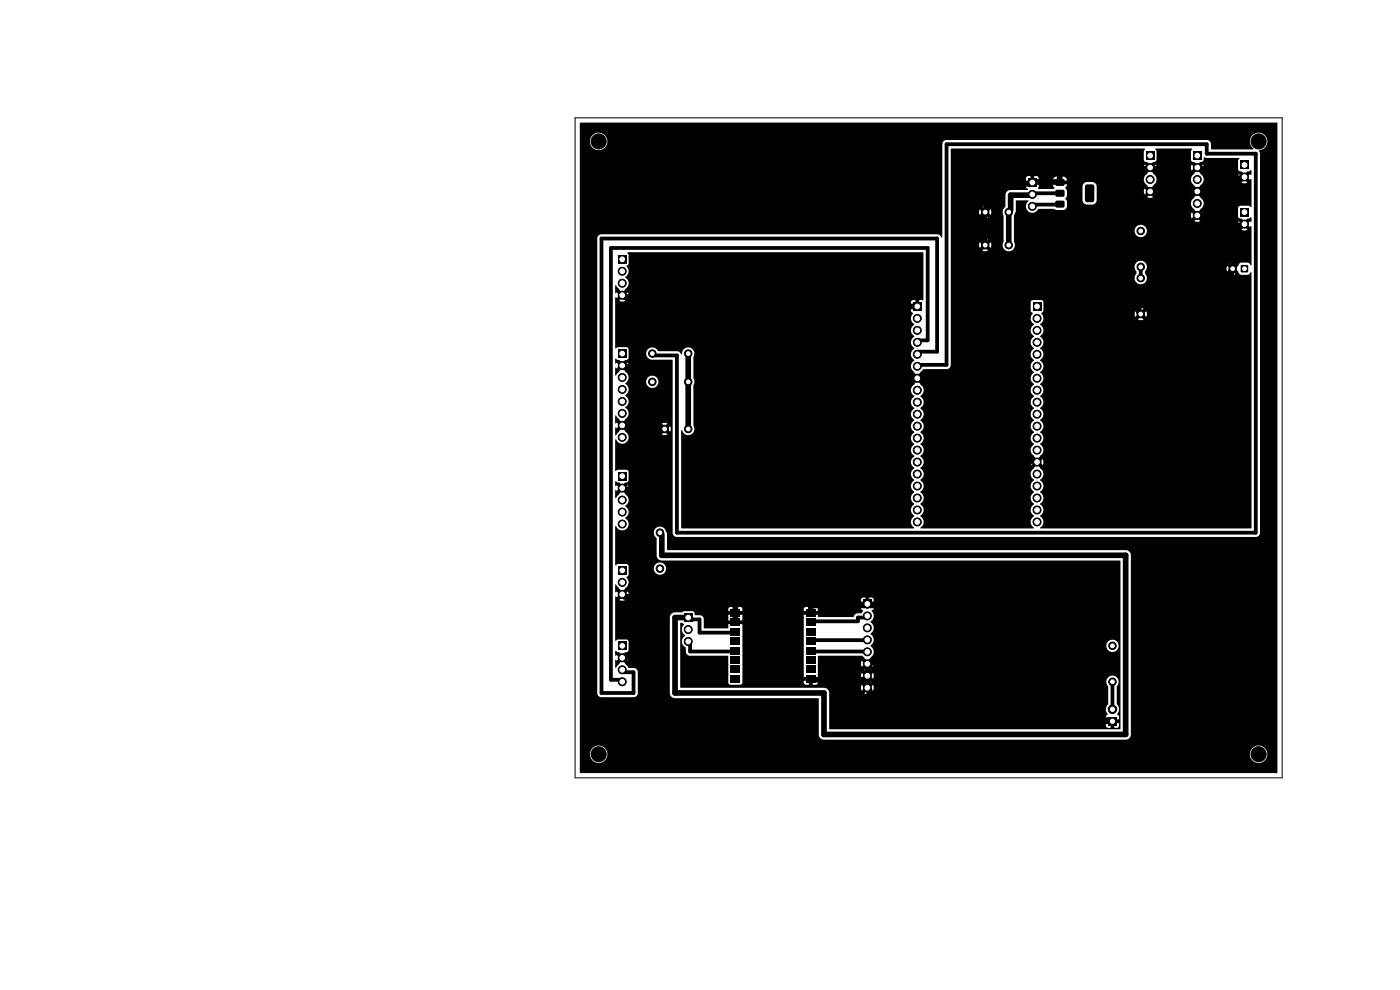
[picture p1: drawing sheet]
<svg xmlns="http://www.w3.org/2000/svg" width="297mm" height="210mm" viewBox="0 0 297 210" stroke-linecap="round" stroke-linejoin="round" font-family="sans-serif">
<g fill="#000">
<path d="M123.1 26h147.8l.1 3.9h-2.1l-.1-.3a1.89 1.89 0 0 0-2.9-1.1 1.89 1.89 0 0 0 0 3.1l-8.9 .1-.2-1.5-.7-.5-127.2 .2a1.85 1.85 0 0 0-2.9-1.5 1.85 1.85 0 0 0 0 3.2 1.85 1.85 0 0 0 2.9-1.5v-.2h71.4l-.4 .6v19.8l-.2 .1a.97 .97 0 0 0-1-.7h-71.2l-.6 .3-.2 .5v96.6a.9 .9 0 0 0 .8 .8h7l.5-.2 .3-.6v-4.6a.91 .91 0 0 0-.8-.8h-1.2l-1.3-1.6-1.3 1.5h-.2v-1.6h.2l.1 .2 .6-.7-.6-.6-.1 .2h-.2v-1l.9 .3 .6 .6 .6-.6a.6 .6 0 0 0 .8-.5l-.1-1.9-.2-.3-2-.1-.5 .3-.1-.1v-9.2l.1-.1 .2 .2 .6-.6-.6-.6-.1 .1h-.2v-1.6h.2l1.3 1.5 .6-.7a1.59 1.59 0 0 0 .3-2.4l.4-.4 .1-1.9-.2-.3-.3-.2h-1.8l-.5 .3-.1-.1v-8.1l.2-.1a1.38 1.38 0 0 0 2.2 .6 1.38 1.38 0 0 0-.3-2.3 1.48 1.48 0 0 0 0-2.5 1.5 1.5 0 0 0 0-2.6l-.6-.7-1.3 1.5h-.2v-1.6h.2l.1 .2 .6-.7-.6-.6-.1 .2h-.2v-1l.9 .3 .6 .6 .7-.6a.54 .54 0 0 0 .7-.5l-.1-1.9-.2-.3-2-.1-.6 .3v-6.6l.2-.1a1.39 1.39 0 0 0 2.2 .6 1.39 1.39 0 0 0-.3-2.3l-.6-.7-1.3 1.5h-.2v-1.6h.2l.1 .2 .6-.7-.6-.6-.1 .2h-.2v-1.6l.2-.1 1.3 1.6 .6-.7a1.67 1.67 0 0 0 .6-2l-.6-.6a1.48 1.48 0 0 0 0-2.5 1.48 1.48 0 0 0 0-2.5 1.5 1.5 0 0 0 0-2.6l-.6-.7-1.3 1.5h-.2v-1.6h.2l.1 .2 .6-.7-.6-.6-.1 .2h-.2v-1l.9 .3 .6 .6 .7-.6a.54 .54 0 0 0 .7-.5l-.1-1.9-.2-.3-2-.1-.5 .3-.1-.1v-10.6l.1-.2 .2 .2 .6-.6-.6-.6-.1 .2h-.2v-1.6l.2-.1 1.3 1.6 .6-.7a1.49 1.49 0 0 0 0-2.6 1.57 1.57 0 0 0 .3-2.4l.5-.5-.1-1.9-.2-.4 .1-.1h62.6l.1 .1v8.9h-62.5l-.2-.5-.7 .6a.5 .5 0 0 0-.8-.4 .5 .5 0 0 0 0 .8 .5 .5 0 0 0 .8-.3l.1-.1 .6 .6 .2-.7h62.5v1.2h-.9v1l-.3-.2-.5 .1v-.9l-.8 .1h-60.8l-.6-.6-.6 .6 .5 .2 .7-.2h60.8l-.1 .8h1l-.2 .3 .2 .5h-1v.7l.4 .4a1.45 1.45 0 0 0 .3 2.3 1.48 1.48 0 0 0 0 2.5 1.48 1.48 0 0 0 0 2.6 1.48 1.48 0 0 0 0 2.5 1.5 1.5 0 0 0 0 2.6l.6 .7 1.2-1.4h5.1l.5-.2 .3-.6 .1-46h41l.1 .2-.2 .4v2l.2 .2 .5 .1 .6 .6 .7-.6a.54 .54 0 0 0 .7-.5l-.1-1.9-.2-.4 .1-.1h7.6l.1 .2-.2 .4v1.8a.62 .62 0 0 0 .7 .5l.6 .6 .7-.6a.54 .54 0 0 0 .7-.5l.1-.5 .4 .1 7 .1-.2 .4v1.4h-7.3l-.2-.5-.6 .6-.1-.2a.55 .55 0 0 0-.6-.2 .55 .55 0 0 0-.5 .4l-.6-.6-.1 .5h-7.3l-.2-.5-.7 .6a.54 .54 0 0 0-.6-.5 .54 .54 0 0 0-.5 .5l-.6-.6-.1 .5 .1 .8 .7-.7a.5 .5 0 0 0 .5 .5 .5 .5 0 0 0 .5-.5l.7 .7 .2-.8h7.3l.1 .8 .7-.7a.5 .5 0 0 0 .5 .5 .5 .5 0 0 0 .5-.5l.7 .7 .2-.8h7.3l.1 .8 .6 .2 .6 .6 .6-.6 .8-.3 .1 1h-.2l-.1-.2-.7 .6a.54 .54 0 0 0-.6-.5 .54 .54 0 0 0-.5 .5l-.6-.6-.1 .5v.6h-7.3l-.2-.6-1.2-1.3-.6 .8a1.44 1.44 0 0 0-.7 1.1h-7.3l-.2-.6-1.2-1.3-.6 .8a1.4 1.4 0 0 0-.7 1.3h-16.4a.92 .92 0 0 0-1-.7v.8h-.8v-.8h-.6l-.4 .3h-3.1l-.3-.4-.7-.1v1h1v-.5h3.1l-.1 .5 19.3-.1 .1 .6 .7 .7h-10.8l-.1-.1a1 1 0 0 0-.9-.8h-1.2l-.6 .3-.2 .5v1.1h-3.3l-.4-.6 .4-.8h-3l.3 .7-.2 .3h-3.2l-.1-.1 .2-.9h-1.1a.53 .53 0 0 0 .1-.8 .53 .53 0 0 0-.8 0v-1l-.8 .2-.1 .8h1l-.2 .3 .2 .5h-1v.6l.4 .4-.1 .2h-3.7a1.1 1.1 0 0 0-1 1v2.5h-3.7l-.5-.1-.7 .1 .6 .6 .6-.6h3.7l-.4 .5-.2 .6h-2.4l-.1-.5-.6 .5-.2-.1a.4 .4 0 0 0-.5-.2 .4 .4 0 0 0-.3 .4l-.8-.6-.1 .5 .1 .7 .6-.6 .2 .1a.4 .4 0 0 0 .5 .3 .4 .4 0 0 0 .3-.5h.2l.6 .7 .1-.7h2.4l.2 .8v.5h-3.3l-.6-.6-.6 .6 .5 .1 .7-.1h3.3v4.6h-3.3l-.5-.1-.7 .1 .6 .6 .6-.6h3.3l-.2 1.1h-2.4l-.1-.5-.6 .5h-.2a.4 .4 0 0 0-.4-.3 .4 .4 0 0 0-.4 .4l-.8-.6-.1 .5 .1 .7 .6-.6 .2 .1a.4 .4 0 0 0 .5 .3 .4 .4 0 0 0 .3-.5h.2l.6 .7 .1-.7h2.4a1.29 1.29 0 0 0 .7 1.3h-3.8l-.6-.6-.6 .6 .5 .1 .7-.1h3.9a1.32 1.32 0 0 0 1.5-.4 1.32 1.32 0 0 0 .1-1.5v-5.6l.4-1v-2.1l2.6-.1 .1 .2a1.39 1.39 0 0 0 0 2.2 1.39 1.39 0 0 0 2.1-.6h3.3l.5 .2 1.5 .1a.87 .87 0 0 0 .8-.8l-.1-1-.3-.6 .3-.7 .1-1h3.3v2a.99 .99 0 0 0 .9 .9h1.2a1 1 0 0 0 .9-.9v-3h10.8l.5 .6 1.2-1.3 .2-.8h7.3a1.47 1.47 0 0 0 .7 1.3l.6 .8 1.2-1.3 .2-.8h7.3l.1 .2 .7-.7a.5 .5 0 0 0 .5 .5 .5 .5 0 0 0 .5-.5l.7 .7 .1-.2h.2v.7h-.9l-.6-.6-.6 .6 .5 .2 1.6-.2v1.8h-10.1l-.2-.5-.6 .6-.1-.2a.55 .55 0 0 0-.6-.3 .55 .55 0 0 0-.5 .5l-.6-.6-.1 .5h-7.3l-.2-.5-.7 .6a.54 .54 0 0 0-.6-.5 .54 .54 0 0 0-.5 .5l-.6-.6-.1 .5 .1 .7 .7-.6a.5 .5 0 0 0 .5 .5 .5 .5 0 0 0 .5-.5l.7 .6 .2-.7h7.3l.1 .7 .7-.6a.5 .5 0 0 0 .5 .5 .5 .5 0 0 0 .5-.5l.7 .6 .2-.7h10.1v2.6h-10.1l-.2-.6-1.2-1.3-.6 .6h-8.8l-.6-.6-.6 .6 .5 .2 .7-.2h8.8a1.59 1.59 0 0 0-.3 2.4l.9 .9 1.2-1.2 .2-.8h10.1l-.1 .8-.5-.3h-1.8l-.3 .2-.1 .3v1.5h-7.3l-.2-.5-.6 .5-.1-.1a.55 .55 0 0 0-.6-.3 .55 .55 0 0 0-.5 .5l-.6-.6-.1 .5 .1 .7 .7-.6a.5 .5 0 0 0 .5 .5 .5 .5 0 0 0 .5-.6l.7 .7 .2-.7h7.3a.64 .64 0 0 0 .7 .8l.5 .5h-9.3l-.6-.6-.6 .6 .5 .1 .7-.1 9.4 .1 .6-.6 .8-.3 .1 1h-.2l-.1-.2-.7 .6a.54 .54 0 0 0-.6-.5 .54 .54 0 0 0-.5 .5l-.6-.6-.1 .5 .1 .8 .7-.7a.5 .5 0 0 0 .5 .5 .5 .5 0 0 0 .5-.5l.7 .7 .1-.2h.2v.7h-.9l-.6-.6-.6 .6a1.32 1.32 0 0 0 1.2 0h.9v.2h-22.2v-.2a1.3 1.3 0 0 0-2.1-.7 1.3 1.3 0 0 0 .3 2.2 1.3 1.3 0 0 0 1.8-1.3h22.2v7.3l-.2 .1-.3-.4-.4-.2h-1.2l-.4 .1-1.6-.1-.5 .1 .6 .6 .6-.6h.9l-.3 .6-.6 .5h-.2a.4 .4 0 0 0-.4-.3 .4 .4 0 0 0-.4 .4l-.8-.6v.1h-17v-.2a1.32 1.32 0 0 0-2-.8 1.32 1.32 0 0 0-.2 2.1v.4a1.32 1.32 0 0 0 0 1.9 1.32 1.32 0 0 0 1.9 0 1.32 1.32 0 0 0-.1-1.9v-.4l.3-.5 .1-.6h17l-.1 .6 .1 .5 .6-.6 .2 .1a.4 .4 0 0 0 .5 .3 .4 .4 0 0 0 .3-.5h.2l.9 1.3h-.9l-.6-.6-.6 .6 .5 .1 1.6-.1 .4 .1h1.2l.4-.2 .3-.4 .2 .1v6.3h-44.1l-.4-.4-1.9-.1-.4 .4v1.9l.4 .5a1.52 1.52 0 0 0 .3 2.4 1.48 1.48 0 0 0 0 2.5 1.48 1.48 0 0 0 0 2.6 1.48 1.48 0 0 0 0 2.5 1.48 1.48 0 0 0 0 2.6l-.6 .5-.1 .6h-22.7l-.2-.5-.7 .6a.54 .54 0 0 0-.6-.5 .54 .54 0 0 0-.5 .5l-.6-.6-.1 .5 .1 .8 .7-.7a.5 .5 0 0 0 .5 .5 .5 .5 0 0 0 .5-.5l.7 .7 .2-.8h22.7a1.65 1.65 0 0 0 .7 1.4 1.48 1.48 0 0 0 0 2.5 1.48 1.48 0 0 0 0 2.6 1.48 1.48 0 0 0 0 2.5 1.48 1.48 0 0 0 0 2.6 1.48 1.48 0 0 0 0 2.5 1.5 1.5 0 0 0 0 2.6l.6 .7 .6-.7a1.49 1.49 0 0 0 0-2.6 1.48 1.48 0 0 0 0-2.5 1.48 1.48 0 0 0 0-2.6 1.48 1.48 0 0 0 0-2.5 1.48 1.48 0 0 0 0-2.5 1.48 1.48 0 0 0 0-2.6 1.48 1.48 0 0 0 0-2.5 1.48 1.48 0 0 0 0-2.6 1.48 1.48 0 0 0 0-2.5 1.48 1.48 0 0 0 0-2.5 1.48 1.48 0 0 0 0-2.6 1.57 1.57 0 0 0 .3-2.4l.4-.4 .1-1.9h44.1v1.4h-22.9l-.5-.2-.7 .2 .6 .6 .6-.6h22.9v1h-22.2l-.1-.5-.6 .6-.2-.1a.4 .4 0 0 0-.5-.3 .4 .4 0 0 0-.3 .4l-.8-.6-.1 .5 .1 .7 .6-.6 .2 .1a.4 .4 0 0 0 .5 .3 .4 .4 0 0 0 .3-.4h.2l.6 .6 .1-.7h22.2v1.3h-22.9l-.6-.6-.6 .6 .5 .1 .7-.1h22.9v30.1h-44.1l-.2-.5-.6 .6-.1-.2a.55 .55 0 0 0-.6-.3 .55 .55 0 0 0-.5 .5l-.6-.6-.1 .5 .1 .7 .7-.6a.5 .5 0 0 0 .5 .5 .5 .5 0 0 0 .5-.5l.7 .6 .2-.7h44.1l-.1 14.2-44.7-.1a1.5 1.5 0 0 0-.1-2.5 1.48 1.48 0 0 0 0-2.6 1.48 1.48 0 0 0 0-2.5 1.48 1.48 0 0 0 0-2.6 1.5 1.5 0 0 0 0-2.5l-.6-.7-.6 .7a1.49 1.49 0 0 0 0 2.5 1.48 1.48 0 0 0 0 2.6 1.48 1.48 0 0 0 0 2.5 1.48 1.48 0 0 0 0 2.5 1.53 1.53 0 0 0-.1 2.6h-24a1.5 1.5 0 0 0-.1-2.5 1.48 1.48 0 0 0 0-2.6 1.48 1.48 0 0 0 0-2.5 1.48 1.48 0 0 0 0-2.6 1.48 1.48 0 0 0 0-2.5 1.48 1.48 0 0 0 0-2.5 1.48 1.48 0 0 0 0-2.6 1.48 1.48 0 0 0 0-2.5 1.48 1.48 0 0 0 0-2.6 1.48 1.48 0 0 0 0-2.5 1.48 1.48 0 0 0 0-2.5 1.5 1.5 0 0 0 0-2.6l-.6-.7-.6 .7a1.49 1.49 0 0 0 0 2.5 1.48 1.48 0 0 0 0 2.6 1.48 1.48 0 0 0 0 2.5 1.48 1.48 0 0 0 0 2.6 1.48 1.48 0 0 0 0 2.5 1.48 1.48 0 0 0 0 2.5 1.48 1.48 0 0 0 0 2.6 1.48 1.48 0 0 0 0 2.5 1.48 1.48 0 0 0 0 2.6 1.48 1.48 0 0 0 0 2.5 1.48 1.48 0 0 0 0 2.5 1.53 1.53 0 0 0-.1 2.6l-49.3 .1-.1-20.7 .1-.1a1.35 1.35 0 0 0 1.9 .9 1.35 1.35 0 0 0 .6-1.9v-8.6a1.37 1.37 0 0 0 0-1.4v-4.6a1.33 1.33 0 0 0-.9-2 1.33 1.33 0 0 0-1.6 1.5l-.4-.5-.5-.2h-4a1.34 1.34 0 0 0-1.7-.8 1.34 1.34 0 0 0-.9 1.7 1.34 1.34 0 0 0 1.6 .9h3.9l.1 1.1h-9.3l-.2-.5-.6 .6-.1-.2a.5 .5 0 0 0-.9-.1 .5 .5 0 0 0 .3 .8 .5 .5 0 0 0 .6-.5l.7 .7 .2-.8h9.3v3.5h-3a1.3 1.3 0 0 0-2-1 1.3 1.3 0 0 0 0 2.2 1.3 1.3 0 0 0 2-1v-.2h3v8.9l-1.6-.1-.7 .1 .3 .3h-7.3l-.2-.5-.6 .6-.1-.2a.5 .5 0 0 0-.9-.1 .5 .5 0 0 0 .3 .8 .5 .5 0 0 0 .6-.5l.7 .7 .2-.8h7.3l.3 .3 .6-.6h1.1v1.1h-.4l-.1-.5-.6 .5h-.2a.4 .4 0 0 0-.4-.3 .4 .4 0 0 0-.4 .4l-.8-.6-.1 .5 .1 .7 .6-.6 .2 .1a.4 .4 0 0 0 .5 .3 .4 .4 0 0 0 .3-.5h.2l.6 .7 .1-.7h.4v1.3h-1.1l-.6-.6-.6 .6 .5 .1 1.8-.1v11.2h-9.3l-.2-.5-.6 .6-.1-.2a.5 .5 0 0 0-.9-.1 .5 .5 0 0 0 .3 .8 .5 .5 0 0 0 .6-.5l.7 .7 .2-.8h9.3v9.7l.2 .5 .6 .3h123a.9 .9 0 0 0 .8-.8v-80.6l-.2-.5 .1-.2a1.85 1.85 0 0 0 1.7-1.9h2.1v87.8h-31.1l-.3-.6-.7-.4h-97.3l-.1-.1v-3.5a1.5 1.5 0 0 0-2.1-1.2 1.35 1.35 0 0 0-.1 2.3v3.9a1.1 1.1 0 0 0 1 .8h97.3l.1 .1v1.5h-96.4a1.3 1.3 0 0 0-2-1 1.3 1.3 0 0 0 0 2.2 1.3 1.3 0 0 0 2-1v-.2h96.4v5.5h-104.3l-.2-.5-.6 .5-.1-.1a.5 .5 0 0 0-.9-.2 .5 .5 0 0 0 .3 .9 .5 .5 0 0 0 .6-.6l.7 .7 .2-.7h104.3v1.2h-52.3l-.3-.4h-.7v.9h1v-.5h52.3v3.3h-52.3l-.5-.9 .4-.4 .1-.7h-1.1a.53 .53 0 0 0 .1-.7 .53 .53 0 0 0-.8-.1v-.9h-.7l-.2 .5h-50.1l-.6-.7-.6 .7 .5 .1 .7-.1h50.1v.4h1l-.2 .3 .2 .5h-1v.7h-9.2l-.1-.3-.4-.1h-.6v.8h-.8v-.8h-.8l-.3 .4h-13l-.3-.4h-.8v.8h-.8v-.8h-.8l-.3 .4v.4h3v-.4h13v.4h3v-.4h9.2l.4 .3-.3 .6h-.9a1.01 1.01 0 0 0-.8 .8h-7.5l-.1-.5h-3v.4h-13v-.4h-1.1v1.2h-.8v-1.2h-1.1v1.2h3v-.8h13v12.8h3v-4.4l.1-.1h9.3l1.1 1.1 .6-.6a1.49 1.49 0 0 0 0-2.6 1.48 1.48 0 0 0 0-2.5 1.48 1.48 0 0 0 0-2.6l.6-.5 .2-.9h52.3v6.4h-.4v-.2a1.3 1.3 0 0 0-2.1-.7 1.3 1.3 0 0 0 .3 2.2 1.3 1.3 0 0 0 1.8-1.3h.4v3.8h-52.3l-.2-.5-.7 .5a.54 .54 0 0 0-.6-.4 .54 .54 0 0 0-.5 .5l-.6-.6-.1 .5 .1 .7 .7-.6a.5 .5 0 0 0 .5 .5 .5 .5 0 0 0 .5-.6l.7 .7 .2-.7h52.3v1.3h-53.1l-.6-.6-.6 .6 .6 .8 .6-.8h53.1v1.2h-52.3l-.2-.5-.7 .6a.54 .54 0 0 0-.6-.5 .54 .54 0 0 0-.5 .5l-.6-.6-.1 .5 .1 .8 .7-.7a.5 .5 0 0 0 .5 .6 .5 .5 0 0 0 .5-.6l.7 .7 .2-.8h52.3v7.1h-.3l-.5-1v-3.7a1.32 1.32 0 0 0-.3-2.1 1.32 1.32 0 0 0-1.9 1h-50.1l-.6-.6-.6 .6 .1 .3h-10v-.4h-1.1v.8h-.8v-.8h-1.1l.1 .6 .4 .2h2.1l.4-.4h10l.5 .5 .6-.8h50.1l.1 .6 .3 .5v.2h-49.7l-.2-.5-.6 .5-.1-.1a.55 .55 0 0 0-.6-.3 .55 .55 0 0 0-.5 .5l-.6-.6-.1 .5 .1 .7 .7-.6a.5 .5 0 0 0 .5 .5 .5 .5 0 0 0 .5-.6l.7 .7 .2-.7h49.7v1.3h-50.5l-.6-.6-.6 .6 .5 .1 .7-.1h50.5v2.3a1.6 1.6 0 0 0-.1 2.2l-.3 .3-.1 .7h1.2a.45 .45 0 0 0-.1 .7 .45 .45 0 0 0 .7 0 .45 .45 0 0 0-.2-.7h1.2v-.6l-.4-.5 .3-.5 .1-.7h.3v3.6h-.3v-.5h-1v1h-.8v-1h-1v.6l.3 .3 2.1 .1 .4-.5h.3l-.1 .8h-61.6l-.1-7.8-.3-.6-.5-.4h-30.7l-.1-13.7 .4-.1 .4 .3a1.52 1.52 0 0 0 .3 2.4 1.48 1.48 0 0 0 .1 2.6l.1 1.2 .7 .5h8.1l.2 5.9 .4 .3h2l.4-.3 .1-12.6h-3v.6l-.1 .3h-5l-.1-.1v-1.9a.91 .91 0 0 0-.8-.8h-1l-.1-.1a.56 .56 0 0 0-.5-.8h-1.8l-.4 .3h-1.6a1.1 1.1 0 0 0-1 1v8.5h-8.7l-.2-.5-.6 .6-.1-.2a.5 .5 0 0 0-.9-.1 .5 .5 0 0 0 .3 .8 .5 .5 0 0 0 .6-.5l.7 .7 .2-.8h8.7v7.9a1.1 1.1 0 0 0 1 .8h30.5l.1 8a1.1 1.1 0 0 0 1 .8h64.4a1.1 1.1 0 0 0 .8-1v-38.2h31.1v42.2h-2.1a1.86 1.86 0 0 0-1.9-1.8 1.86 1.86 0 0 0-1.8 1.8h-136.3l-.1-.3a1.85 1.85 0 0 0-3-1 1.85 1.85 0 0 0 .5 3.1 1.85 1.85 0 0 0 2.6-1.8h136.3v.2a1.86 1.86 0 0 0 1.9 1.8 1.86 1.86 0 0 0 1.8-2h2.1l-.1 4.1-147.9-.1zM218.2 37.9h1.7v1.7h-1.7zM224 38h1.7l.2 .3-.1 1-.3 .2-1.5-.1-.1-.3v-.9zM243.2 32.2h1.7v1.7h-1.7zM253.2 32.2h1.7v1.7h-1.7zM263.2 34.2h1.7v1.7h-1.7zM131.2 54.2h1.7v1.7h-1.7zM224 40.3h1.7l.2 .3-.1 1-.3 .2-1.5-.1-.1-.3v-.9zM224 42.6h1.7l.2 .3-.1 1-.3 .2-1.5-.1-.1-.3v-.9zM230.3 39.2l.2-.1h1.2l.4 .3 .1 3-.3 .4-1.4 .1-.3-.3v-3zM263.3 56.3h1.4v1.4h-1.4zM263.2 44.2h1.7v1.7h-1.7z"/>
<path d="M131.2 74.2h1.7v1.7h-1.7zM193.8 64.2h1.7v1.7h-1.7zM219.2 64.2h1.7v1.7h-1.7zM131.2 100.2h1.7v1.7h-1.7zM131.2 120.2h1.7v1.7h-1.7zM131.2 136.2h1.7v1.7h-1.7zM145.2 130.2h1.7v1.7h-1.7zM155 129.3h2v1.5h-2zM155 131.3h2v1.5h-2zM155 133.3h2v1.5h-2zM155 135.3h2v1.5h-2zM155 137.3h2v1.5h-2z"/>
<path d="M155 139.3h2v1.5h-2zM171 139.3h2v1.5h-2zM171 137.3h2v1.5h-2zM171 135.3h2v1.5h-2zM171 133.3h2v1.5h-2zM171 131.3h2v1.5h-2zM171 129.3h2v1.5h-2zM183.2 127.3h1.7v1.7h-1.7zM155 141.3h2v1.5h-2zM155 143.3h2v1.5h-2zM171 143.3h2v1.5h-2zM171 141.3h2v1.5h-2z"/>
<path d="M235.1 152.1h1.8v1.8h-1.8z"/>
</g>
<g fill="#000" stroke="#000" stroke-width=".21">
<circle cx="127" cy="30" r="1.6"/>
<circle cx="244" cy="38.1" r=".85"/>
<circle cx="244" cy="35.5" r=".85"/>
<circle cx="254" cy="38.1" r=".85"/>
<circle cx="254" cy="35.5" r=".85"/>
<circle cx="264" cy="37.5" r=".85"/>
<circle cx="267" cy="30" r="1.6"/>
<circle cx="132" cy="57.5" r=".85"/>
<circle cx="209" cy="52" r=".8"/>
<circle cx="209" cy="45" r=".8"/>
<circle cx="214" cy="52" r=".8"/>
<circle cx="214" cy="45" r=".8"/>
<circle cx="219" cy="43.8" r=".85"/>
<circle cx="219" cy="41.2" r=".85"/>
<circle cx="242" cy="59" r=".8"/>
<circle cx="242" cy="49" r=".8"/>
<circle cx="242" cy="56.6" r=".8"/>
<circle cx="244" cy="40.6" r=".85"/>
<circle cx="254" cy="40.6" r=".85"/>
<circle cx="254" cy="45.7" r=".85"/>
<circle cx="254" cy="43.2" r=".85"/>
<circle cx="261.5" cy="57" r=".8"/>
<circle cx="264" cy="47.5" r=".85"/>
<circle cx="132" cy="62.6" r=".85"/>
<circle cx="132" cy="60.1" r=".85"/>
<circle cx="132" cy="77.5" r=".85"/>
<circle cx="138.4" cy="75" r=".8"/>
<circle cx="146" cy="75" r=".8"/>
<circle cx="194.6" cy="67.5" r=".85"/>
<circle cx="194.6" cy="72.6" r=".85"/>
<circle cx="194.6" cy="70.1" r=".85"/>
<circle cx="194.6" cy="75.2" r=".85"/>
<circle cx="194.6" cy="77.7" r=".85"/>
<circle cx="220" cy="72.6" r=".85"/>
<circle cx="220" cy="67.5" r=".85"/>
<circle cx="220" cy="70.1" r=".85"/>
<circle cx="220" cy="75.2" r=".85"/>
<circle cx="220" cy="77.7" r=".85"/>
<circle cx="242" cy="66.6" r=".8"/>
<circle cx="132" cy="85.2" r=".85"/>
<circle cx="132" cy="90.2" r=".85"/>
<circle cx="132" cy="92.8" r=".85"/>
<circle cx="132" cy="80.1" r=".85"/>
<circle cx="132" cy="82.6" r=".85"/>
<circle cx="132" cy="87.7" r=".85"/>
<circle cx="138.4" cy="81" r=".8"/>
<circle cx="141" cy="91" r=".8"/>
<circle cx="146" cy="81" r=".8"/>
<circle cx="146" cy="91" r=".8"/>
<circle cx="194.6" cy="80.2" r=".85"/>
<circle cx="194.6" cy="90.4" r=".85"/>
<circle cx="194.6" cy="95.5" r=".85"/>
<circle cx="194.6" cy="85.3" r=".85"/>
<circle cx="194.6" cy="82.8" r=".85"/>
<circle cx="194.6" cy="87.9" r=".85"/>
<circle cx="194.6" cy="98" r=".85"/>
<circle cx="194.6" cy="92.9" r=".85"/>
<circle cx="220" cy="82.8" r=".85"/>
<circle cx="220" cy="85.3" r=".85"/>
<circle cx="220" cy="87.9" r=".85"/>
<circle cx="220" cy="95.5" r=".85"/>
<circle cx="220" cy="98" r=".85"/>
<circle cx="220" cy="80.2" r=".85"/>
<circle cx="220" cy="90.4" r=".85"/>
<circle cx="220" cy="92.9" r=".85"/>
<circle cx="132" cy="106.1" r=".85"/>
<circle cx="132" cy="111.2" r=".85"/>
<circle cx="132" cy="103.5" r=".85"/>
<circle cx="132" cy="108.6" r=".85"/>
<circle cx="140" cy="113" r=".8"/>
<circle cx="194.6" cy="110.7" r=".85"/>
<circle cx="194.6" cy="108.2" r=".85"/>
<circle cx="194.6" cy="103.1" r=".85"/>
<circle cx="194.6" cy="105.6" r=".85"/>
<circle cx="194.6" cy="100.6" r=".85"/>
<circle cx="220" cy="100.6" r=".85"/>
<circle cx="220" cy="108.2" r=".85"/>
<circle cx="220" cy="105.6" r=".85"/>
<circle cx="220" cy="103.1" r=".85"/>
<circle cx="220" cy="110.7" r=".85"/>
<circle cx="132" cy="139.5" r=".85"/>
<circle cx="132" cy="123.5" r=".85"/>
<circle cx="132" cy="126.1" r=".85"/>
<circle cx="140" cy="120.6" r=".8"/>
<circle cx="146" cy="136.1" r=".85"/>
<circle cx="146" cy="133.5" r=".85"/>
<circle cx="184" cy="128.6" r=".4"/>
<circle cx="184" cy="128.2" r=".6"/>
<circle cx="184" cy="133.2" r=".85"/>
<circle cx="184" cy="130.6" r=".85"/>
<circle cx="184" cy="135.7" r=".85"/>
<circle cx="184" cy="138.3" r=".85"/>
<circle cx="236" cy="137" r=".8"/>
<circle cx="127" cy="160" r="1.6"/>
<circle cx="132" cy="142.1" r=".85"/>
<circle cx="132" cy="144.6" r=".85"/>
<circle cx="184" cy="143.3" r=".85"/>
<circle cx="184" cy="145.9" r=".85"/>
<circle cx="184" cy="140.8" r=".85"/>
<circle cx="236" cy="150.5" r=".9"/>
<circle cx="236" cy="144.6" r=".8"/>
<circle cx="267" cy="160" r="1.6"/>
</g>
<g fill="none" stroke="#000" stroke-width=".8">
<path d="M218.8 39h-9.6v5.6M243.6 35.8h-18.8v2.8h-5.2M244.4 35.8h2v4.8M254.4 35.8h7.2v12h2M261.6 37.8h2M208.8 45.4v6.4M219.6 43.4h5.2M219.6 41h5.2M242 57v1.6M244.4 40.6h9.2M254.4 40.6h7.2M254.4 45.8h7.2"/>
<path d="M261.2 57.4v5.2h-43.6v35.2h2M262 47.8v8.8M132.4 63h2v76h-2M132.4 77.8h2M134.4 65h59.6M138.8 75.4h4.8v37.6h122.8v-80.4h-10.4v-2h-55.2v46.8h-6M192 65v14.8h2M194.8 74.6h4v-24h-71.2v96.4h6.8v-4.4h-2M194.8 72.2h2v-19.6h-67.2v91.6h2M241.6 62.6v3.6M132.4 90.6h2M134.4 91h6"/>
<path d="M194.8 80.6h22.8M132.4 103.8h2M132.4 126.6h23.6v5.6M146.4 131.4h2v2.8h7.6v-.4M146.4 136.6v1.6h9.6v-.4M156 127.8h16v2M172 137.8v.4h11.6M172 128.6h14.4v12h-2M183.6 131h-1.6v.8h-10v.4M183.6 135.8h-11.6v.4M172 144.2h12M184 141.4v1.6"/>
<path d="M184 143.8v1.6M184.4 146.2v6.4h51.2M236 145v5.2"/>
</g>
<g fill="none" stroke="#000" stroke-width="1.2">
<path d="M218.8 39h-9.6v5.6M243.6 35.8h-18.8v2.8h-5.2M244.4 35.8h2.4v4.8M254.4 35.8h6.8v12h2.4M261.2 37.8h2.4M208.8 45.4v6.4M214 45.4v6.4M218.8 41.4h-4.4v3.2M244.4 40.6h9.2M254.4 40.6h6.8M254.4 45.8h6.8M261.2 57.4v4.8h-44v35.6h2.4"/>
<path d="M261.6 47.8v8.8M132.4 63h2.4v76.4h-2.4M132.4 77.8h2.4M134.8 65h59.2M146 75.4v5.2M191.6 65v15.2h2.4M241.6 62.2v4M132.4 90.2h2.4M134.8 91h5.6M146 81.4v9.2M194.8 80.2h22.4M132.4 103.8h2.4"/>
<path d="M140.4 113.4v4.4h98.4v38h-64v-8.8h-31.6v-16h2.4M132.4 126.6h23.6v5.6M156 127.4h16v2.4M172 128.2h14.8v12.4h-2.4M172 144.2h12M184 141.4v1.6M184 143.8v1.6M184.4 146.2v6.8h51.2"/>
</g>
<path d="M122 25h150v140h-150z" fill="none" stroke="#000" stroke-width=".21"/>
<g fill="#fff" stroke="#fff" stroke-width=".21">
<circle cx="184" cy="128.1" r=".5"/>
<circle cx="184" cy="130.7" r=".5"/>
<circle cx="184" cy="133.2" r=".5"/>
<circle cx="184" cy="135.7" r=".5"/>
<circle cx="184" cy="138.3" r=".5"/>
<circle cx="184" cy="140.8" r=".5"/>
<circle cx="184" cy="143.4" r=".5"/>
<circle cx="184" cy="145.9" r=".5"/>
<circle cx="236" cy="153" r=".45"/>
<circle cx="236" cy="150.5" r=".45"/>
<circle cx="242" cy="49" r=".4"/>
<circle cx="242" cy="56.6" r=".4"/>
<circle cx="242" cy="59" r=".4"/>
<circle cx="242" cy="66.6" r=".4"/>
<circle cx="146" cy="131" r=".5"/>
<circle cx="146" cy="133.5" r=".5"/>
<circle cx="146" cy="136.1" r=".5"/>
<circle cx="264" cy="45" r=".5"/>
<circle cx="264" cy="47.5" r=".5"/>
<circle cx="146" cy="91" r=".4"/>
<circle cx="141" cy="91" r=".4"/>
<circle cx="132" cy="121" r=".5"/>
<circle cx="132" cy="123.5" r=".5"/>
<circle cx="132" cy="126.1" r=".5"/>
<circle cx="194.6" cy="65" r=".5"/>
<circle cx="194.6" cy="67.5" r=".5"/>
<circle cx="194.6" cy="70.1" r=".5"/>
<circle cx="194.6" cy="72.6" r=".5"/>
<circle cx="194.6" cy="75.2" r=".5"/>
<circle cx="194.6" cy="77.7" r=".5"/>
<circle cx="194.6" cy="80.2" r=".5"/>
<circle cx="194.6" cy="82.8" r=".5"/>
<circle cx="194.6" cy="85.3" r=".5"/>
<circle cx="194.6" cy="87.9" r=".5"/>
<circle cx="194.6" cy="90.4" r=".5"/>
<circle cx="194.6" cy="92.9" r=".5"/>
<circle cx="194.6" cy="95.5" r=".5"/>
<circle cx="194.6" cy="98" r=".5"/>
<circle cx="194.6" cy="100.6" r=".5"/>
<circle cx="194.6" cy="103.1" r=".5"/>
<circle cx="194.6" cy="105.6" r=".5"/>
<circle cx="194.6" cy="108.2" r=".5"/>
<circle cx="194.6" cy="110.7" r=".5"/>
<circle cx="264" cy="57" r=".4"/>
<circle cx="261.5" cy="57" r=".4"/>
<circle cx="214" cy="45" r=".4"/>
<circle cx="209" cy="45" r=".4"/>
<circle cx="132" cy="75" r=".5"/>
<circle cx="132" cy="77.5" r=".5"/>
<circle cx="132" cy="80.1" r=".5"/>
<circle cx="132" cy="82.6" r=".5"/>
<circle cx="132" cy="85.2" r=".5"/>
<circle cx="132" cy="87.7" r=".5"/>
<circle cx="132" cy="90.2" r=".5"/>
<circle cx="132" cy="92.8" r=".5"/>
<circle cx="236" cy="137" r=".4"/>
<circle cx="236" cy="144.6" r=".4"/>
<circle cx="244" cy="33" r=".5"/>
<circle cx="244" cy="35.5" r=".5"/>
<circle cx="244" cy="38.1" r=".5"/>
<circle cx="244" cy="40.6" r=".5"/>
<circle cx="140" cy="113" r=".4"/>
<circle cx="140" cy="120.6" r=".4"/>
<circle cx="219" cy="38.7" r=".5"/>
<circle cx="219" cy="41.2" r=".5"/>
<circle cx="219" cy="43.8" r=".5"/>
<circle cx="214" cy="52" r=".4"/>
<circle cx="209" cy="52" r=".4"/>
<circle cx="254" cy="33" r=".5"/>
<circle cx="254" cy="35.5" r=".5"/>
<circle cx="254" cy="38.1" r=".5"/>
<circle cx="254" cy="40.6" r=".5"/>
<circle cx="254" cy="43.2" r=".5"/>
<circle cx="254" cy="45.7" r=".5"/>
<circle cx="132" cy="55" r=".5"/>
<circle cx="132" cy="57.5" r=".5"/>
<circle cx="132" cy="60.1" r=".5"/>
<circle cx="132" cy="62.6" r=".5"/>
<circle cx="264" cy="35" r=".5"/>
<circle cx="264" cy="37.5" r=".5"/>
<circle cx="146" cy="75" r=".4"/>
<circle cx="138.4" cy="75" r=".4"/>
<circle cx="146" cy="81" r=".4"/>
<circle cx="138.4" cy="81" r=".4"/>
<circle cx="132" cy="101" r=".5"/>
<circle cx="132" cy="103.5" r=".5"/>
<circle cx="132" cy="106.1" r=".5"/>
<circle cx="132" cy="108.6" r=".5"/>
<circle cx="132" cy="111.2" r=".5"/>
<circle cx="132" cy="137" r=".5"/>
<circle cx="132" cy="139.5" r=".5"/>
<circle cx="132" cy="142.1" r=".5"/>
<circle cx="132" cy="144.6" r=".5"/>
<circle cx="220" cy="65" r=".5"/>
<circle cx="220" cy="67.5" r=".5"/>
<circle cx="220" cy="70.1" r=".5"/>
<circle cx="220" cy="72.6" r=".5"/>
<circle cx="220" cy="75.2" r=".5"/>
<circle cx="220" cy="77.7" r=".5"/>
<circle cx="220" cy="80.2" r=".5"/>
<circle cx="220" cy="82.8" r=".5"/>
<circle cx="220" cy="85.3" r=".5"/>
<circle cx="220" cy="87.9" r=".5"/>
<circle cx="220" cy="90.4" r=".5"/>
<circle cx="220" cy="92.9" r=".5"/>
<circle cx="220" cy="95.5" r=".5"/>
<circle cx="220" cy="98" r=".5"/>
<circle cx="220" cy="100.6" r=".5"/>
<circle cx="220" cy="103.1" r=".5"/>
<circle cx="220" cy="105.6" r=".5"/>
<circle cx="220" cy="108.2" r=".5"/>
<circle cx="220" cy="110.7" r=".5"/>
</g>
</svg>
